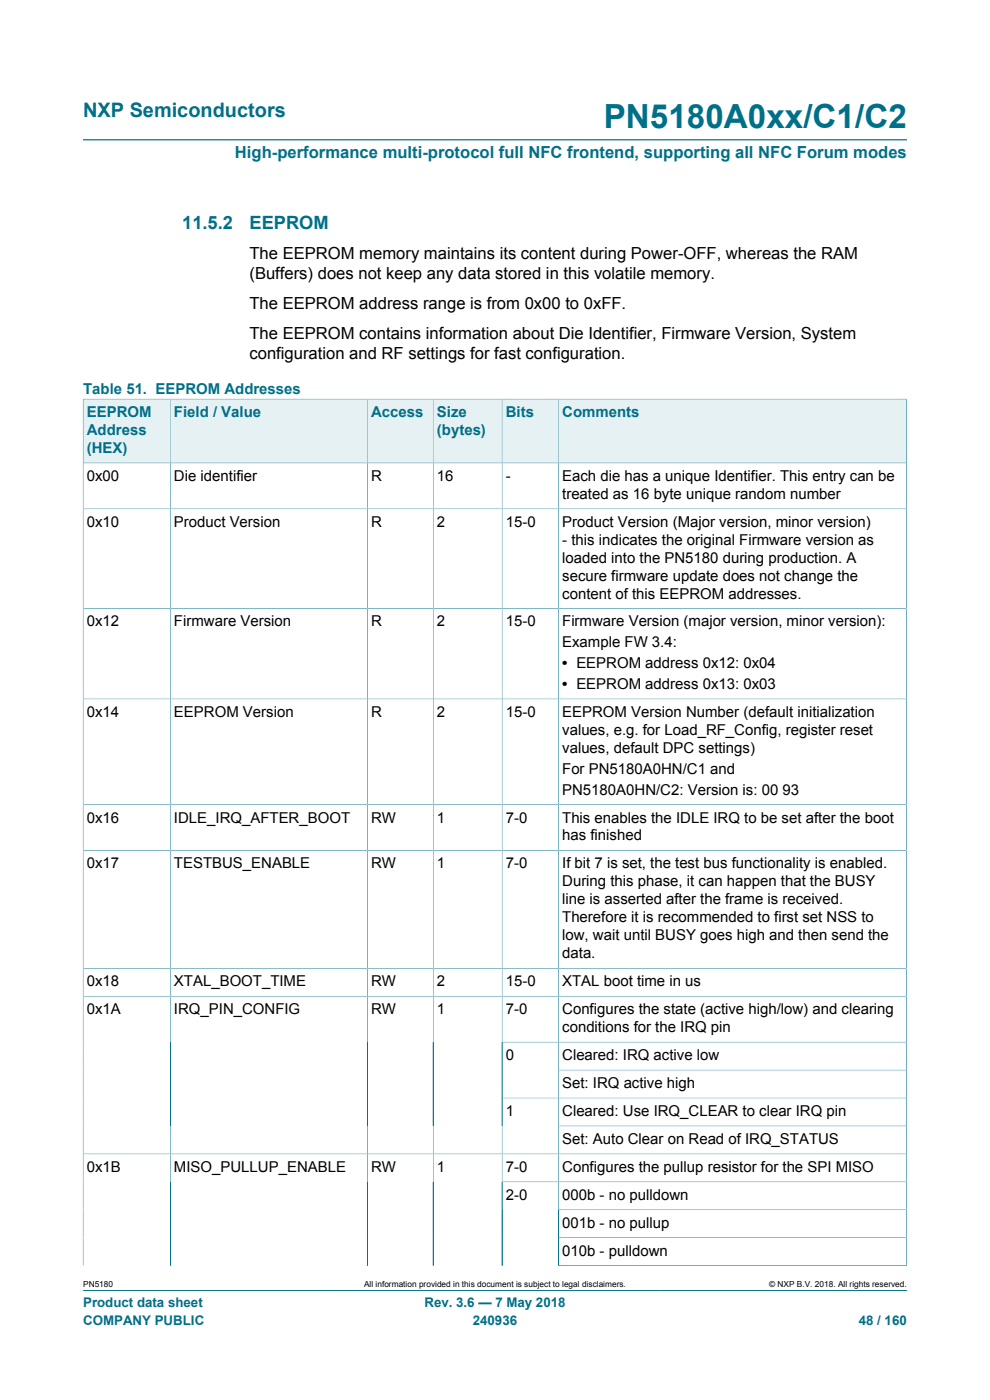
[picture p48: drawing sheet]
<svg xmlns="http://www.w3.org/2000/svg" width="210mm" height="297mm" viewBox="0 0 210 297" stroke-linecap="round" stroke-linejoin="round" font-family="sans-serif">
<defs><g id="words">
<text font-size="7.1" fill="#007088" x="128.1" y="27.2">PN5180A0xx/C1/C2</text>
<text font-size="4.2" fill="#007088" x="17.6" y="24.8">NXP Semiconductors</text>
<g font-size="3.9" fill="#007088">
<text x="38.7" y="48.5">11.5.2</text>
<text x="52.9" y="48.5">EEPROM</text>
</g>
<text font-size="3.5" fill="#007088" x="49.8" y="33.5">High-performance multi-protocol full NFC frontend, supporting all NFC Forum modes</text>
<g font-size="3.5">
<text x="52.9" y="55">The EEPROM memory maintains its content during Power-OFF, whereas the RAM</text>
<text x="52.9" y="59.2">(Buffers) does not keep any data stored in this volatile memory.</text>
<text x="52.9" y="65.5">The EEPROM address range is from 0x00 to 0xFF.</text>
<text x="52.9" y="71.9">The EEPROM contains information about Die Identifier, Firmware Version, System</text>
<text x="52.9" y="76.1">configuration and RF settings for fast configuration.</text>
</g>
<g font-size="3.2" fill="#007088">
<text x="17.6" y="83.6">Table 51. EEPROM Addresses</text>
<text x="18.4" y="88.5">EEPROM</text>
<text x="36.9" y="88.5">Field / Value</text>
<text x="78.7" y="88.5">Access</text>
<text x="92.7" y="88.5">Size</text>
<text x="107.3" y="88.5">Bits</text>
<text x="119.3" y="88.5">Comments</text>
<text x="18.4" y="92.3">Address</text>
<text x="92.7" y="92.3">(bytes)</text>
<text x="18.4" y="96.1">(HEX)</text>
</g>
<g font-size="3.2">
<text x="18.4" y="102">0x00</text>
<text x="36.9" y="102">Die identifier</text>
<text x="78.7" y="102">R</text>
<text x="92.7" y="102">16</text>
<text x="107.3" y="102">-</text>
<text x="119.3" y="102">Each die has a unique Identifier. This entry can be</text>
<text x="119.3" y="105.8">treated as 16 byte unique random number</text>
<text x="18.4" y="111.7">0x10</text>
<text x="36.9" y="111.7">Product Version</text>
<text x="78.7" y="111.7">R</text>
<text x="92.7" y="111.7">2</text>
<text x="107.3" y="111.7">15-0</text>
<text x="119.3" y="111.7">Product Version (Major version, minor version)</text>
<text x="119.3" y="115.5">- this indicates the original Firmware version as</text>
<text x="119.3" y="119.4">loaded into the PN5180 during production. A</text>
<text x="119.3" y="123.2">secure firmware update does not change the</text>
<text x="119.3" y="127">content of this EEPROM addresses.</text>
<text x="18.4" y="132.9">0x12</text>
<text x="36.9" y="132.9">Firmware Version</text>
<text x="78.7" y="132.9">R</text>
<text x="92.7" y="132.9">2</text>
<text x="107.3" y="132.9">15-0</text>
<text x="119.3" y="132.9">Firmware Version (major version, minor version):</text>
<text x="119.3" y="137.3">Example FW 3.4:</text>
<text x="119.3" y="141.8">• EEPROM address 0x12: 0x04</text>
<text x="119.3" y="146.1">• EEPROM address 0x13: 0x03</text>
<text x="18.4" y="152.1">0x14</text>
<text x="36.9" y="152.1">EEPROM Version</text>
<text x="78.7" y="152.1">R</text>
<text x="92.7" y="152.1">2</text>
<text x="107.3" y="152.1">15-0</text>
<text x="119.3" y="152.1">EEPROM Version Number (default initialization</text>
<text x="119.3" y="155.9">values, e.g. for Load_RF_Config, register reset</text>
<text x="119.3" y="159.7">values, default DPC settings)</text>
<text x="119.3" y="164.1">For PN5180A0HN/C1 and</text>
<text x="119.3" y="168.6">PN5180A0HN/C2: Version is: 00 93</text>
<text x="18.4" y="174.5">0x16</text>
<text x="36.9" y="174.5">IDLE_IRQ_AFTER_BOOT</text>
<text x="78.7" y="174.5">RW</text>
<text x="92.7" y="174.5">1</text>
<text x="107.3" y="174.5">7-0</text>
<text x="119.3" y="174.5">This enables the IDLE IRQ to be set after the boot</text>
<text x="119.3" y="178.3">has finished</text>
<text x="18.4" y="184.2">0x17</text>
<text x="36.9" y="184.2">TESTBUS_ENABLE</text>
<text x="78.7" y="184.2">RW</text>
<text x="92.7" y="184.2">1</text>
<text x="107.3" y="184.2">7-0</text>
<text x="119.3" y="184.2">If bit 7 is set, the test bus functionality is enabled.</text>
<text x="119.3" y="188">During this phase, it can happen that the BUSY</text>
<text x="119.3" y="191.9">line is asserted after the frame is received.</text>
<text x="119.3" y="195.7">Therefore it is recommended to first set NSS to</text>
<text x="119.3" y="199.5">low, wait until BUSY goes high and then send the</text>
<text x="119.3" y="203.3">data.</text>
<text x="18.4" y="209.2">0x18</text>
<text x="36.9" y="209.2">XTAL_BOOT_TIME</text>
<text x="78.7" y="209.2">RW</text>
<text x="92.7" y="209.2">2</text>
<text x="107.3" y="209.2">15-0</text>
<text x="119.3" y="209.2">XTAL boot time in us</text>
<text x="18.4" y="215.1">0x1A</text>
<text x="36.9" y="215.1">IRQ_PIN_CONFIG</text>
<text x="78.7" y="215.1">RW</text>
<text x="92.7" y="215.1">1</text>
<text x="107.3" y="215.1">7-0</text>
<text x="119.3" y="215.1">Configures the state (active high/low) and clearing</text>
<text x="119.3" y="218.9">conditions for the IRQ pin</text>
<text x="107.3" y="224.9">0</text>
<text x="119.3" y="224.9">Cleared: IRQ active low</text>
<text x="119.3" y="230.8">Set: IRQ active high</text>
<text x="107.3" y="236.7">1</text>
<text x="119.3" y="236.7">Cleared: Use IRQ_CLEAR to clear IRQ pin</text>
<text x="119.3" y="242.7">Set: Auto Clear on Read of IRQ_STATUS</text>
<text x="18.4" y="248.6">0x1B</text>
<text x="36.9" y="248.6">MISO_PULLUP_ENABLE</text>
<text x="78.7" y="248.6">RW</text>
<text x="92.7" y="248.6">1</text>
<text x="107.3" y="248.6">7-0</text>
<text x="119.3" y="248.6">Configures the pullup resistor for the SPI MISO</text>
<text x="107.3" y="254.5">2-0</text>
<text x="119.3" y="254.5">000b - no pulldown</text>
<text x="119.3" y="260.4">001b - no pullup</text>
<text x="119.3" y="266.4">010b - pulldown</text>
</g>
<g font-size="2.8" fill="#007088">
<text x="17.6" y="277.3">Product data sheet</text>
<text x="17.6" y="281">COMPANY PUBLIC</text>
<text x="90" y="277.3">Rev. 3.6 — 7 May 2018</text>
<text x="100.3" y="281">240936</text>
<text x="182.2" y="281">48 / 160</text>
</g>
<g font-size="1.8">
<text x="17.6" y="273.1">PN5180</text>
<text x="77.2" y="273.1">All information provided in this document is subject to legal disclaimers.</text>
<text x="163.2" y="273.1">© NXP B.V. 2018. All rights reserved.</text>
</g>
</g></defs>
<path d="M17.6 29.7h174.8M17.6 273.8h174.8" fill="none" stroke="#007088" stroke-width=".21"/>
<path d="M17.7 84.7h18.4v13.4h-18.4z" fill="#e6f1f3"/>
<path d="M17.6 84.6v13.6h18.5v-13.5h-18.5" fill="none" stroke="#007088" stroke-width=".21"/>
<path d="M36.2 84.7h41.7v13.4h-41.7z" fill="#e6f1f3"/>
<path d="M36.1 84.7h41.9v13.5h-41.9z" fill="none" stroke="#007088" stroke-width=".21"/>
<path d="M78 84.7h13.8v13.4h-13.8z" fill="#e6f1f3"/>
<path d="M78 84.7h13.9v13.5h-13.9z" fill="none" stroke="#007088" stroke-width=".21"/>
<path d="M92 84.7h14.4v13.4h-14.4z" fill="#e6f1f3"/>
<path d="M91.9 84.7h14.6v13.5h-14.6z" fill="none" stroke="#007088" stroke-width=".21"/>
<path d="M106.6 84.7h11.8v13.4h-11.8z" fill="#e6f1f3"/>
<path d="M106.5 84.7h12v13.5h-12z" fill="none" stroke="#007088" stroke-width=".21"/>
<path d="M118.6 84.7h73.6v13.4h-73.6z" fill="#e6f1f3"/>
<g fill="none" stroke="#007088" stroke-width=".21">
<path d="M36.1 98.2v170.3M78 98.2v170.3M91.9 98.2v170.3M106.5 98.2v170.3M192.3 84.6v184M192.3 98.2h-174.7v170.3M192.3 84.7h-73.8v183.8h73.8M17.6 107.9h174.7M17.6 129.1h174.7M17.6 148.3h174.7M17.6 170.7h174.7M17.6 180.4h174.7"/>
<path d="M17.6 205.4h174.7M17.6 211.3h174.7M106.5 221.1h85.8M106.5 232.9h85.8M118.5 227h73.8M118.5 238.9h73.8M17.6 244.8h174.7M106.5 250.7h85.8M118.5 256.6h73.8M118.5 262.6h73.8"/>
</g>
<use href="#words"/>
</svg>
